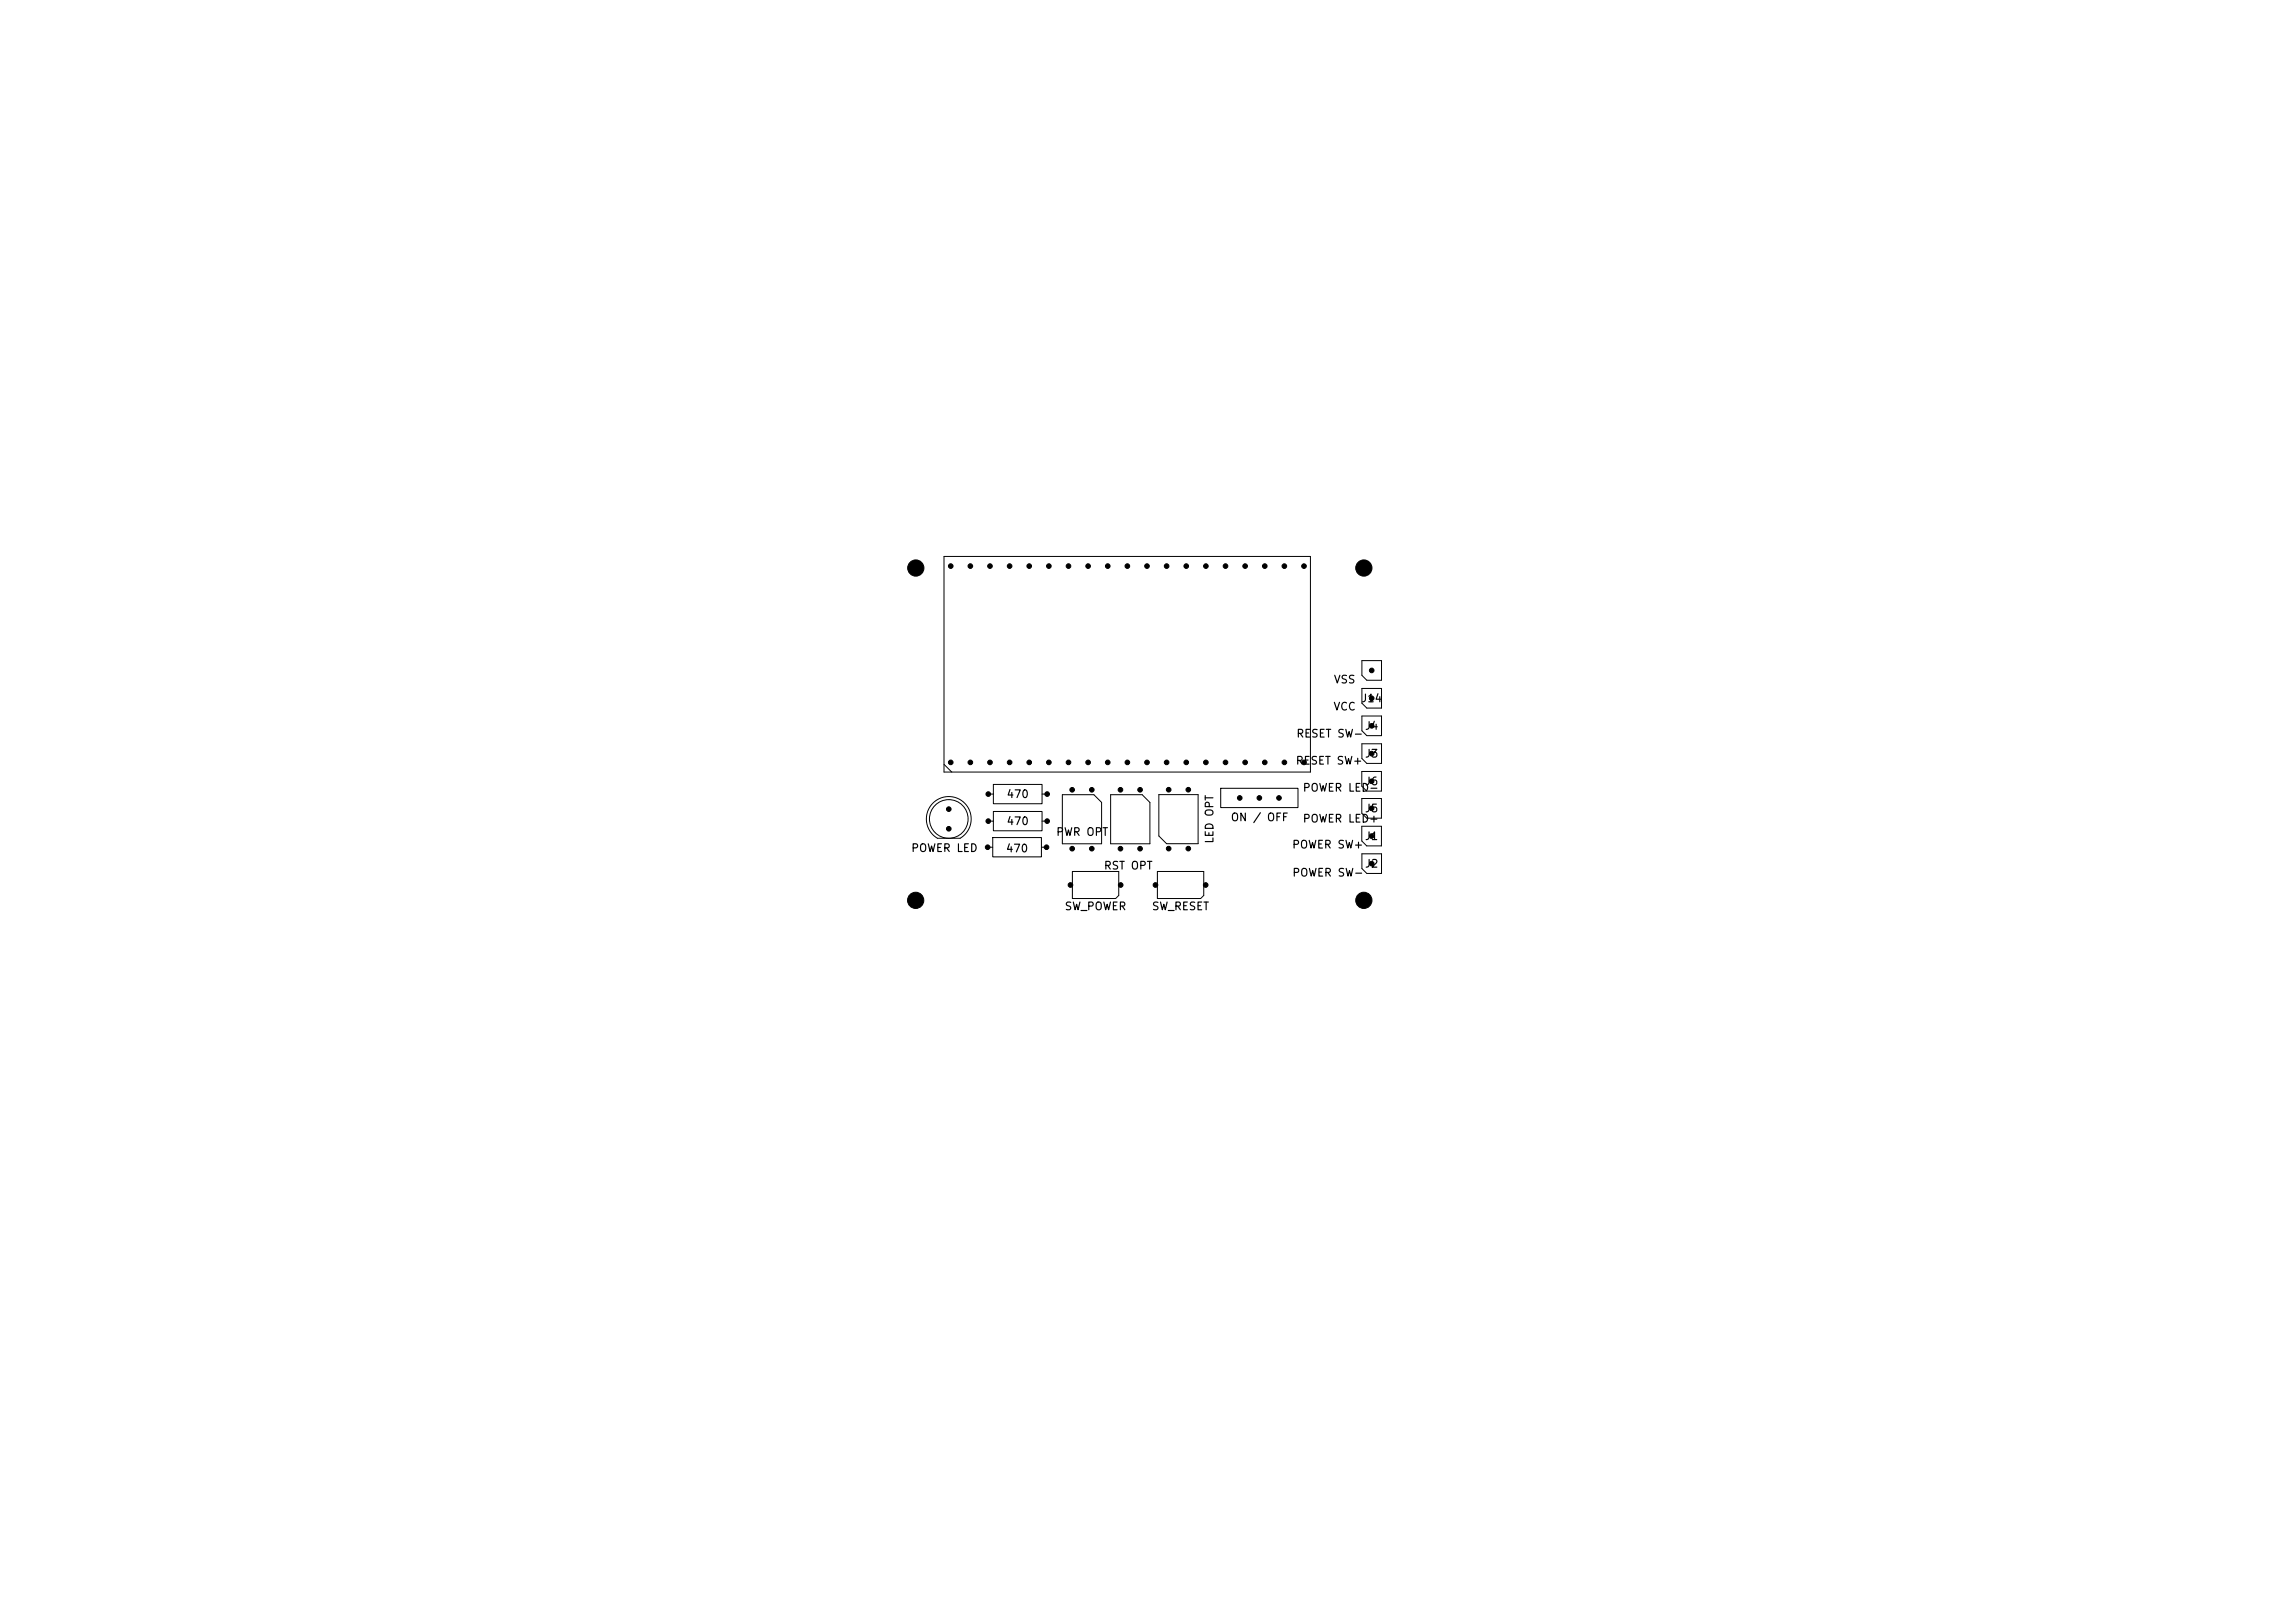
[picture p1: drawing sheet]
<svg xmlns="http://www.w3.org/2000/svg" width="297mm" height="210mm" viewBox="0 0 297 210" stroke-linecap="round" stroke-linejoin="round" font-family="sans-serif">
<defs><g id="words">
<g font-size="1">
<text x="172.5" y="88.7">VSS</text>
<text x="167.7" y="95.7">RESET SW-</text>
<text x="172.5" y="92.2">VCC</text>
<text x="176.1" y="91.1">J14</text>
<text x="176.6" y="94.7">J4</text>
<text x="167.6" y="99.2">RESET SW+</text>
<text x="176.5" y="101.9">J6</text>
<text x="176.6" y="98.3">J3</text>
<text x="130.2" y="107">470</text>
<text x="130.2" y="103.5">470</text>
<text x="159.2" y="106.5">ON / OFF</text>
<text x="168.5" y="106.7">POWER LED+</text>
<text x="168.5" y="102.7">POWER LED-</text>
<text x="176.5" y="105.4">J5</text>
<text x="117.8" y="110.5">POWER LED</text>
<text x="130.1" y="110.5">470</text>
<text x="136.6" y="108.4">PWR OPT</text>
<text x="142.8" y="112.8">RST OPT</text>
<text x="157.3" y="109.2" transform="rotate(-90 157.3 109.2)">LED OPT</text>
<text x="167.1" y="110">POWER SW+</text>
<text x="167.2" y="113.7">POWER SW-</text>
<text x="176.5" y="108.9">J1</text>
<text x="176.6" y="112.5">J2</text>
<text x="137.7" y="118">SW_POWER</text>
<text x="149" y="118">SW_RESET</text>
</g>
</g></defs>
<g fill="none" stroke="#000" stroke-width=".13">
<path d="M122.2 72h47.4v27.9h-47.4zM122.2 98.9l1 1M176.2 99.8h2.6v2.6h-1.9l-.7-.7zM176.2 85.5h2.6v2.5h-1.9l-.7-.6zM176.2 89.1h2.6v2.5h-1.9l-.7-.6zM176.2 92.6h2.6v2.6h-1.9l-.7-.6zM176.2 96.2h2.6v2.6h-1.9l-.7-.7zM120.7 103.9a2.9 2.9 0 0 1 4.4 .3 2.9 2.9 0 0 1-.8 4.3h-3a2.9 2.9 0 0 1-.6-4.6zM127.8 109.6h.7M127.9 106.3h.7M127.9 102.8h.7M128.5 108.4h6.3v2.5h-6.3z"/>
<path d="M128.6 105h6.3v2.5h-6.3zM128.6 101.5h6.3v2.5h-6.3zM134.8 109.6h.6M134.9 106.3h.6M134.9 102.8h.6M137.5 102.8h4.1l1 1v5.4h-5.1zM138.8 112.8h6v3.1l-.4 .4h-5.6zM143.7 102.8h4.1l1 1v5.4h-5.1zM149.8 112.8h6v3.1l-.4 .4h-5.6zM150 102.8h5.1v6.4h-4.1l-1-1zM158 102h10v2.5h-10zM176.2 103.3h2.6v2.6h-1.9l-.7-.7z"/>
<path d="M176.2 106.9h2.6v2.6h-1.9l-.7-.7zM176.2 110.5h2.6v2.5h-1.9l-.7-.6z"/>
<circle cx="122.8" cy="106" r="2.5"/>
</g>
<g fill="#000" stroke="#000" stroke-width=".13">
<circle cx="118.5" cy="73.5" r="1.05"/>
<circle cx="123" cy="73.3" r=".3"/>
<circle cx="125.6" cy="73.3" r=".3"/>
<circle cx="128.1" cy="73.3" r=".3"/>
<circle cx="130.7" cy="73.3" r=".3"/>
<circle cx="133.2" cy="73.3" r=".3"/>
<circle cx="135.7" cy="73.3" r=".3"/>
<circle cx="138.3" cy="73.3" r=".3"/>
<circle cx="140.8" cy="73.3" r=".3"/>
<circle cx="143.4" cy="73.3" r=".3"/>
<circle cx="145.9" cy="73.3" r=".3"/>
<circle cx="148.4" cy="73.3" r=".3"/>
<circle cx="151" cy="73.3" r=".3"/>
<circle cx="153.5" cy="73.3" r=".3"/>
<circle cx="156.1" cy="73.3" r=".3"/>
<circle cx="158.6" cy="73.3" r=".3"/>
<circle cx="161.1" cy="73.3" r=".3"/>
<circle cx="163.7" cy="73.3" r=".3"/>
<circle cx="166.2" cy="73.3" r=".3"/>
<circle cx="168.8" cy="73.3" r=".3"/>
<circle cx="176.5" cy="73.5" r="1.05"/>
<circle cx="123" cy="98.7" r=".3"/>
<circle cx="125.6" cy="98.7" r=".3"/>
<circle cx="128.1" cy="98.7" r=".3"/>
<circle cx="130.7" cy="98.7" r=".3"/>
<circle cx="133.2" cy="98.7" r=".3"/>
<circle cx="135.7" cy="98.7" r=".3"/>
<circle cx="138.3" cy="98.7" r=".3"/>
<circle cx="140.8" cy="98.7" r=".3"/>
<circle cx="143.4" cy="98.7" r=".3"/>
<circle cx="145.9" cy="98.7" r=".3"/>
<circle cx="148.4" cy="98.7" r=".3"/>
<circle cx="151" cy="98.7" r=".3"/>
<circle cx="153.5" cy="98.7" r=".3"/>
<circle cx="156.1" cy="98.7" r=".3"/>
<circle cx="158.6" cy="98.7" r=".3"/>
<circle cx="161.1" cy="98.7" r=".3"/>
<circle cx="163.7" cy="98.7" r=".3"/>
<circle cx="166.2" cy="98.7" r=".3"/>
<circle cx="168.8" cy="98.7" r=".3"/>
<circle cx="177.5" cy="93.9" r=".3"/>
<circle cx="177.5" cy="97.5" r=".3"/>
<circle cx="177.5" cy="90.4" r=".3"/>
<circle cx="177.5" cy="86.8" r=".3"/>
<circle cx="118.5" cy="116.5" r="1.05"/>
<circle cx="122.8" cy="107.2" r=".3"/>
<circle cx="122.8" cy="104.7" r=".3"/>
<circle cx="127.8" cy="109.6" r=".3"/>
<circle cx="127.9" cy="106.2" r=".3"/>
<circle cx="127.9" cy="102.7" r=".3"/>
<circle cx="135.4" cy="109.6" r=".3"/>
<circle cx="135.5" cy="106.2" r=".3"/>
<circle cx="135.5" cy="102.7" r=".3"/>
<circle cx="138.5" cy="114.5" r=".3"/>
<circle cx="138.8" cy="102.2" r=".3"/>
<circle cx="138.8" cy="109.8" r=".3"/>
<circle cx="141.3" cy="102.2" r=".3"/>
<circle cx="141.3" cy="109.8" r=".3"/>
<circle cx="145" cy="102.2" r=".3"/>
<circle cx="145" cy="109.8" r=".3"/>
<circle cx="145" cy="114.5" r=".3"/>
<circle cx="147.5" cy="102.2" r=".3"/>
<circle cx="147.5" cy="109.8" r=".3"/>
<circle cx="149.5" cy="114.5" r=".3"/>
<circle cx="151.2" cy="102.2" r=".3"/>
<circle cx="151.2" cy="109.8" r=".3"/>
<circle cx="153.8" cy="109.8" r=".3"/>
<circle cx="153.8" cy="102.2" r=".3"/>
<circle cx="156" cy="114.5" r=".3"/>
<circle cx="160.4" cy="103.2" r=".3"/>
<circle cx="163" cy="103.2" r=".3"/>
<circle cx="165.5" cy="103.2" r=".3"/>
<circle cx="176.5" cy="116.5" r="1.05"/>
<circle cx="177.5" cy="104.6" r=".3"/>
<circle cx="177.5" cy="101.1" r=".3"/>
<circle cx="177.5" cy="108.2" r=".3"/>
<circle cx="177.5" cy="111.8" r=".3"/>
</g>
<use href="#words"/>
</svg>
